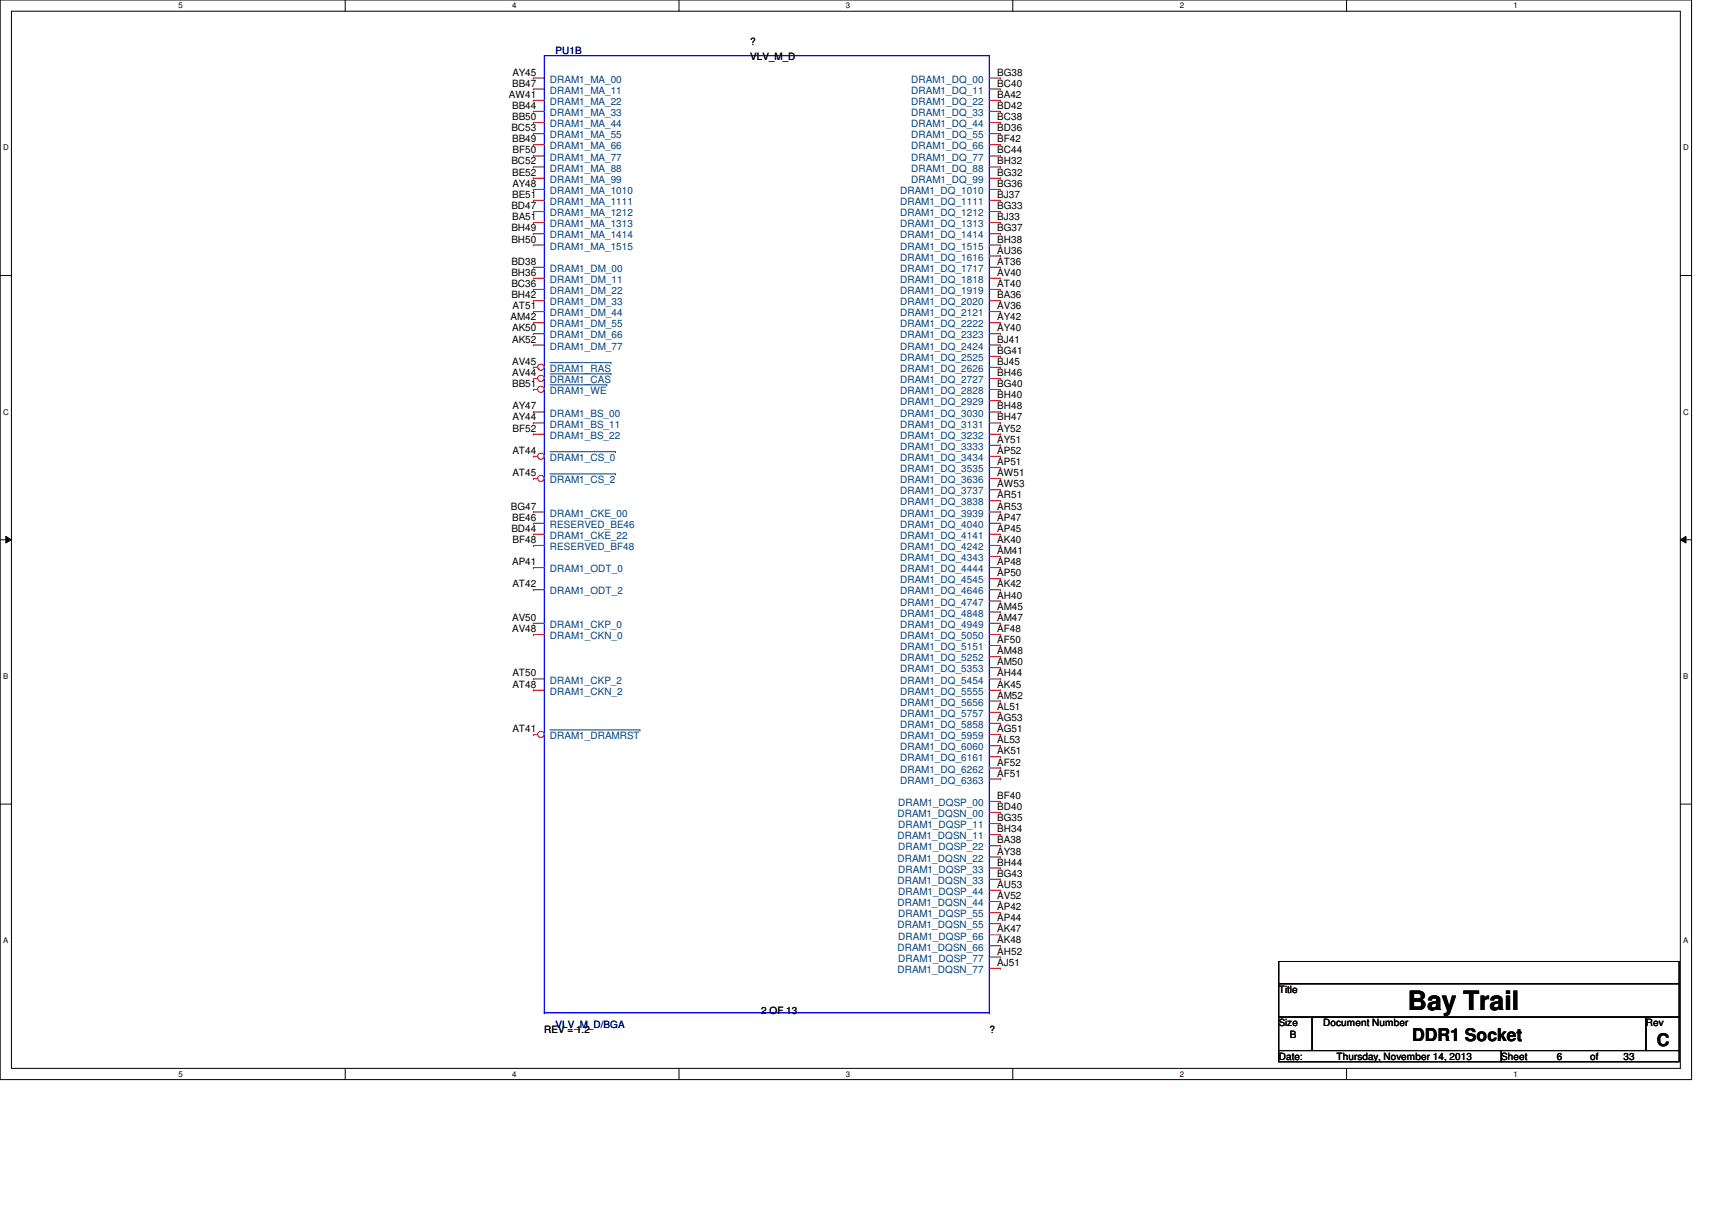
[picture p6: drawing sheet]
<svg xmlns="http://www.w3.org/2000/svg" width="297mm" height="210mm" viewBox="0 0 297 210" stroke-linecap="round" stroke-linejoin="round" font-family="sans-serif">
<defs><g id="words">
<text font-size="4.6" x="244.3" y="175.1">Bay Trail</text>
<g font-size="3">
<text x="245" y="180.6">DDR1 Socket</text>
<text x="287.5" y="181.4">C</text>
</g>
<g font-size="1.7" fill="#000080">
<text x="96.4" y="9.4">PU1B</text>
<text x="96.4" y="178.3">VLV_M_D/BGA</text>
</g>
<g font-size="1.7">
<text x="130.2" y="10.3">VLV_M_D</text>
<text x="130.2" y="7.8">?</text>
<text x="88.3" y="17">AW41</text>
<text x="88.9" y="15">BB47</text>
<text x="88.9" y="13.1">AY45</text>
<text x="173" y="17">BA42</text>
<text x="173" y="15">BC40</text>
<text x="173" y="13.1">BG38</text>
<text x="88.7" y="22.8">BC53</text>
<text x="88.9" y="20.8">BB50</text>
<text x="88.9" y="18.9">BB44</text>
<text x="173" y="22.8">BD36</text>
<text x="173" y="20.8">BC38</text>
<text x="173" y="18.9">BD42</text>
<text x="88.7" y="28.5">BC52</text>
<text x="88.9" y="24.7">BB49</text>
<text x="88.9" y="26.6">BF50</text>
<text x="173" y="28.5">BH32</text>
<text x="173" y="26.6">BC44</text>
<text x="173" y="24.7">BF42</text>
<text x="88.9" y="34.3">BE51</text>
<text x="88.9" y="30.5">BE52</text>
<text x="88.9" y="32.4">AY48</text>
<text x="173" y="34.3">BJ37</text>
<text x="173" y="32.4">BG36</text>
<text x="173" y="30.5">BG32</text>
<text x="88.7" y="40.1">BH49</text>
<text x="88.7" y="36.3">BD47</text>
<text x="88.9" y="38.2">BA51</text>
<text x="173" y="40.1">BG37</text>
<text x="173" y="38.2">BJ33</text>
<text x="173" y="36.3">BG33</text>
<text x="88.7" y="47.8">BH36</text>
<text x="88.7" y="45.9">BD38</text>
<text x="88.7" y="42.1">BH50</text>
<text x="173" y="47.8">AV40</text>
<text x="173" y="45.9">AT36</text>
<text x="173" y="44">AU36</text>
<text x="173" y="42.1">BH38</text>
<text x="88.7" y="51.7">BH42</text>
<text x="88.7" y="49.8">BC36</text>
<text x="88.9" y="53.6">AT51</text>
<text x="173" y="53.6">AV36</text>
<text x="173" y="51.7">BA36</text>
<text x="173" y="49.8">AT40</text>
<text x="88.6" y="55.6">AM42</text>
<text x="88.9" y="59.4">AK52</text>
<text x="88.9" y="57.5">AK50</text>
<text x="173" y="59.4">BJ41</text>
<text x="173" y="57.5">AY40</text>
<text x="173" y="55.6">AY42</text>
<text x="88.9" y="65.2">AV44</text>
<text x="88.9" y="63.3">AV45</text>
<text x="173" y="65.2">BH46</text>
<text x="173" y="63.3">BJ45</text>
<text x="173" y="61.4">BG41</text>
<text x="88.9" y="67.1">BB51</text>
<text x="88.9" y="71">AY47</text>
<text x="173" y="71">BH48</text>
<text x="173" y="69.1">BH40</text>
<text x="173" y="67.1">BG40</text>
<text x="88.9" y="72.9">AY44</text>
<text x="88.9" y="74.9">BF52</text>
<text x="173" y="76.8">AY51</text>
<text x="173" y="74.9">AY52</text>
<text x="173" y="72.9">BH47</text>
<text x="88.9" y="82.6">AT45</text>
<text x="88.9" y="78.7">AT44</text>
<text x="173" y="82.6">AW51</text>
<text x="173" y="80.7">AP51</text>
<text x="173" y="78.7">AP52</text>
<text x="88.6" y="88.4">BG47</text>
<text x="173" y="88.4">AR53</text>
<text x="173" y="86.4">AR51</text>
<text x="173" y="84.5">AW53</text>
<text x="88.7" y="92.2">BD44</text>
<text x="88.9" y="90.3">BE46</text>
<text x="88.9" y="94.2">BF48</text>
<text x="173" y="94.2">AK40</text>
<text x="173" y="92.2">AP45</text>
<text x="173" y="90.3">AP47</text>
<text x="88.9" y="98">AP41</text>
<text x="88.9" y="101.9">AT42</text>
<text x="173" y="101.9">AK42</text>
<text x="173" y="100">AP50</text>
<text x="173" y="98">AP48</text>
<text x="173" y="96.1">AM41</text>
<text x="88.9" y="107.7">AV50</text>
<text x="173" y="107.7">AM47</text>
<text x="173" y="105.7">AM45</text>
<text x="173" y="103.8">AH40</text>
<text x="88.9" y="109.6">AV48</text>
<text x="173" y="113.5">AM48</text>
<text x="173" y="111.5">AF50</text>
<text x="173" y="109.6">AF48</text>
<text x="88.9" y="119.3">AT48</text>
<text x="88.9" y="117.3">AT50</text>
<text x="173" y="119.3">AK45</text>
<text x="173" y="117.3">AH44</text>
<text x="173" y="115.4">AM50</text>
<text x="173" y="125.1">AG53</text>
<text x="173" y="123.1">AL51</text>
<text x="173" y="121.2">AM52</text>
<text x="88.9" y="127">AT41</text>
<text x="173" y="130.9">AK51</text>
<text x="173" y="128.9">AL53</text>
<text x="173" y="127">AG51</text>
<text x="173" y="134.7">AF51</text>
<text x="173" y="132.8">AF52</text>
<text x="173" y="142.5">BG35</text>
<text x="173" y="140.5">BD40</text>
<text x="173" y="138.6">BF40</text>
<text x="173" y="148.3">AY38</text>
<text x="173" y="146.3">BA38</text>
<text x="173" y="144.4">BH34</text>
<text x="173" y="156">AV52</text>
<text x="173" y="154">AU53</text>
<text x="173" y="152.1">BG43</text>
<text x="173" y="150.2">BH44</text>
<text x="173" y="161.8">AK47</text>
<text x="173" y="159.8">AP44</text>
<text x="173" y="157.9">AP42</text>
<text x="173" y="167.6">AJ51</text>
<text x="173" y="165.6">AH52</text>
<text x="173" y="163.7">AK48</text>
<text x="221.9" y="172.3">Title</text>
<text x="94.4" y="179.2">REV = 1.2</text>
<text x="132.1" y="175.9">2 OF 13</text>
<text x="171.7" y="179.2">?</text>
<text x="221.9" y="178.1">Size</text>
<text x="229.6" y="178.1">Document Number</text>
<text x="285.6" y="178.1">Rev</text>
<text x="221.9" y="183.9">Date:</text>
<text x="223.8" y="180">B</text>
<text x="231.9" y="183.9">Thursday, November 14, 2013</text>
<text x="260.5" y="183.9">Sheet</text>
<text x="270.1" y="183.9">6</text>
<text x="275.9" y="183.9">of</text>
<text x="281.7" y="183.9">33</text>
</g>
<g font-size="1.7" fill="#004080">
<text x="95.4" y="16.3">DRAM1_MA_11</text>
<text x="95.4" y="14.4">DRAM1_MA_00</text>
<text x="158.1" y="16.3">DRAM1_DQ_11</text>
<text x="158.1" y="14.4">DRAM1_DQ_00</text>
<text x="95.4" y="22.1">DRAM1_MA_44</text>
<text x="95.4" y="20.1">DRAM1_MA_33</text>
<text x="95.4" y="18.2">DRAM1_MA_22</text>
<text x="158.1" y="22.1">DRAM1_DQ_44</text>
<text x="158.1" y="20.1">DRAM1_DQ_33</text>
<text x="158.1" y="18.2">DRAM1_DQ_22</text>
<text x="95.4" y="29.8">DRAM1_MA_88</text>
<text x="95.4" y="27.9">DRAM1_MA_77</text>
<text x="95.4" y="25.9">DRAM1_MA_66</text>
<text x="95.4" y="24">DRAM1_MA_55</text>
<text x="158.1" y="29.8">DRAM1_DQ_88</text>
<text x="158.1" y="27.9">DRAM1_DQ_77</text>
<text x="158.1" y="25.9">DRAM1_DQ_66</text>
<text x="158.1" y="24">DRAM1_DQ_55</text>
<text x="95.4" y="35.6">DRAM1_MA_1111</text>
<text x="95.4" y="33.7">DRAM1_MA_1010</text>
<text x="95.4" y="31.7">DRAM1_MA_99</text>
<text x="156.2" y="35.6">DRAM1_DQ_1111</text>
<text x="156.2" y="33.7">DRAM1_DQ_1010</text>
<text x="158.1" y="31.7">DRAM1_DQ_99</text>
<text x="95.4" y="41.4">DRAM1_MA_1414</text>
<text x="95.4" y="39.4">DRAM1_MA_1313</text>
<text x="95.4" y="37.5">DRAM1_MA_1212</text>
<text x="156.2" y="41.4">DRAM1_DQ_1414</text>
<text x="156.2" y="39.4">DRAM1_DQ_1313</text>
<text x="156.2" y="37.5">DRAM1_DQ_1212</text>
<text x="95.4" y="47.2">DRAM1_DM_00</text>
<text x="95.4" y="43.3">DRAM1_MA_1515</text>
<text x="156.2" y="47.2">DRAM1_DQ_1717</text>
<text x="156.2" y="45.2">DRAM1_DQ_1616</text>
<text x="156.2" y="43.3">DRAM1_DQ_1515</text>
<text x="95.4" y="53">DRAM1_DM_33</text>
<text x="95.4" y="51">DRAM1_DM_22</text>
<text x="95.4" y="49.1">DRAM1_DM_11</text>
<text x="156.2" y="53">DRAM1_DQ_2020</text>
<text x="156.2" y="51">DRAM1_DQ_1919</text>
<text x="156.2" y="49.1">DRAM1_DQ_1818</text>
<text x="95.4" y="58.7">DRAM1_DM_66</text>
<text x="95.4" y="56.8">DRAM1_DM_55</text>
<text x="95.4" y="54.9">DRAM1_DM_44</text>
<text x="156.2" y="58.7">DRAM1_DQ_2323</text>
<text x="156.2" y="56.8">DRAM1_DQ_2222</text>
<text x="156.2" y="54.9">DRAM1_DQ_2121</text>
<text x="95.4" y="64.5">DRAM1_RAS</text>
<text x="95.4" y="60.7">DRAM1_DM_77</text>
<text x="156.2" y="64.5">DRAM1_DQ_2626</text>
<text x="156.2" y="62.6">DRAM1_DQ_2525</text>
<text x="156.2" y="60.7">DRAM1_DQ_2424</text>
<text x="95.4" y="68.4">DRAM1_WE</text>
<text x="95.4" y="66.5">DRAM1_CAS</text>
<text x="156.2" y="70.3">DRAM1_DQ_2929</text>
<text x="156.2" y="68.4">DRAM1_DQ_2828</text>
<text x="156.2" y="66.5">DRAM1_DQ_2727</text>
<text x="95.4" y="76.1">DRAM1_BS_22</text>
<text x="95.4" y="74.2">DRAM1_BS_11</text>
<text x="95.4" y="72.3">DRAM1_BS_00</text>
<text x="156.2" y="76.1">DRAM1_DQ_3232</text>
<text x="156.2" y="74.2">DRAM1_DQ_3131</text>
<text x="156.2" y="72.3">DRAM1_DQ_3030</text>
<text x="95.4" y="83.8">DRAM1_CS_2</text>
<text x="95.4" y="80">DRAM1_CS_0</text>
<text x="156.2" y="83.8">DRAM1_DQ_3636</text>
<text x="156.2" y="81.9">DRAM1_DQ_3535</text>
<text x="156.2" y="80">DRAM1_DQ_3434</text>
<text x="156.2" y="78">DRAM1_DQ_3333</text>
<text x="95.4" y="89.6">DRAM1_CKE_00</text>
<text x="156.2" y="89.6">DRAM1_DQ_3939</text>
<text x="156.2" y="87.7">DRAM1_DQ_3838</text>
<text x="156.2" y="85.8">DRAM1_DQ_3737</text>
<text x="95.4" y="93.5">DRAM1_CKE_22</text>
<text x="95.4" y="95.4">RESERVED_BF48</text>
<text x="95.4" y="91.6">RESERVED_BE46</text>
<text x="156.2" y="95.4">DRAM1_DQ_4242</text>
<text x="156.2" y="93.5">DRAM1_DQ_4141</text>
<text x="156.2" y="91.6">DRAM1_DQ_4040</text>
<text x="95.4" y="99.3">DRAM1_ODT_0</text>
<text x="156.2" y="101.2">DRAM1_DQ_4545</text>
<text x="156.2" y="99.3">DRAM1_DQ_4444</text>
<text x="156.2" y="97.3">DRAM1_DQ_4343</text>
<text x="95.4" y="103.1">DRAM1_ODT_2</text>
<text x="156.2" y="107">DRAM1_DQ_4848</text>
<text x="156.2" y="105.1">DRAM1_DQ_4747</text>
<text x="156.2" y="103.1">DRAM1_DQ_4646</text>
<text x="95.4" y="110.9">DRAM1_CKN_0</text>
<text x="95.4" y="108.9">DRAM1_CKP_0</text>
<text x="156.2" y="112.8">DRAM1_DQ_5151</text>
<text x="156.2" y="110.9">DRAM1_DQ_5050</text>
<text x="156.2" y="108.9">DRAM1_DQ_4949</text>
<text x="95.4" y="118.6">DRAM1_CKP_2</text>
<text x="156.2" y="118.6">DRAM1_DQ_5454</text>
<text x="156.2" y="116.6">DRAM1_DQ_5353</text>
<text x="156.2" y="114.7">DRAM1_DQ_5252</text>
<text x="95.4" y="120.5">DRAM1_CKN_2</text>
<text x="156.2" y="124.4">DRAM1_DQ_5757</text>
<text x="156.2" y="122.4">DRAM1_DQ_5656</text>
<text x="156.2" y="120.5">DRAM1_DQ_5555</text>
<text x="95.4" y="128.2">DRAM1_DRAMRST</text>
<text x="156.2" y="130.2">DRAM1_DQ_6060</text>
<text x="156.2" y="128.2">DRAM1_DQ_5959</text>
<text x="156.2" y="126.3">DRAM1_DQ_5858</text>
<text x="156.2" y="135.9">DRAM1_DQ_6363</text>
<text x="156.2" y="134">DRAM1_DQ_6262</text>
<text x="156.2" y="132.1">DRAM1_DQ_6161</text>
<text x="155.7" y="141.7">DRAM1_DQSN_00</text>
<text x="155.8" y="143.7">DRAM1_DQSP_11</text>
<text x="155.8" y="139.8">DRAM1_DQSP_00</text>
<text x="155.7" y="149.5">DRAM1_DQSN_22</text>
<text x="155.7" y="145.6">DRAM1_DQSN_11</text>
<text x="155.8" y="147.5">DRAM1_DQSP_22</text>
<text x="155.7" y="153.3">DRAM1_DQSN_33</text>
<text x="155.8" y="155.2">DRAM1_DQSP_44</text>
<text x="155.8" y="151.4">DRAM1_DQSP_33</text>
<text x="155.7" y="161">DRAM1_DQSN_55</text>
<text x="155.7" y="157.2">DRAM1_DQSN_44</text>
<text x="155.8" y="159.1">DRAM1_DQSP_55</text>
<text x="155.7" y="164.9">DRAM1_DQSN_66</text>
<text x="155.8" y="166.8">DRAM1_DQSP_77</text>
<text x="155.8" y="163">DRAM1_DQSP_66</text>
<text x="155.7" y="168.8">DRAM1_DQSN_77</text>
</g>
<g font-size="1.4">
<text x="30.9" y="1.4">5</text>
<text x="88.9" y="1.4">4</text>
<text x="146.8" y="1.4">3</text>
<text x="204.7" y="1.4">2</text>
<text x="262.6" y="1.4">1</text>
<text x=".5" y="26.1">D</text>
<text x="292.1" y="26.1">D</text>
<text x=".5" y="71.9">C</text>
<text x="292.1" y="71.9">C</text>
<text x=".5" y="117.8">B</text>
<text x="292.1" y="117.8">B</text>
<text x=".5" y="163.6">A</text>
<text x="292.1" y="163.6">A</text>
<text x="30.9" y="186.8">5</text>
<text x="88.9" y="186.8">4</text>
<text x="146.8" y="186.8">3</text>
<text x="204.7" y="186.8">2</text>
<text x="262.6" y="186.8">1</text>
</g>
</g></defs>
<path d="M0 0h293.5v187.3h-293.5zM2 1.9h289.5v183.4h-289.5z" fill="none" stroke="#000" stroke-width=".17"/>
<g fill="#fff">
<path d="M30.9 .2h.8v1.5h-.8z"/>
<path d="M30.9 185.5h.8v1.6h-.8z"/>
</g>
<path d="M59.9 0v1.9M59.9 185.3v2" fill="none" stroke="#000" stroke-width=".17"/>
<g fill="#fff">
<path d="M88.9 .2h.7v1.5h-.7z"/>
<path d="M88.9 185.5h.7v1.6h-.7z"/>
</g>
<path d="M117.8 0v1.9M117.8 185.3v2" fill="none" stroke="#000" stroke-width=".17"/>
<g fill="#fff">
<path d="M146.8 .2h.7v1.5h-.7z"/>
<path d="M146.8 185.5h.7v1.6h-.7z"/>
</g>
<path d="M175.7 0v1.9M175.7 185.3v2" fill="none" stroke="#000" stroke-width=".17"/>
<g fill="#fff">
<path d="M204.7 .2h.7v1.5h-.7z"/>
<path d="M204.7 185.5h.7v1.6h-.7z"/>
</g>
<path d="M233.6 0v1.9M233.6 185.3v2" fill="none" stroke="#000" stroke-width=".17"/>
<g fill="#fff">
<path d="M262.6 .2h.8v1.5h-.8z"/>
<path d="M262.6 185.5h.8v1.6h-.8z"/>
<path d="M.5 24.8h1v1.6h-1z"/>
<path d="M292.1 24.8h.9v1.6h-.9z"/>
<path d="M.5 70.7h1v1.5h-1z"/>
<path d="M292.1 70.7h.9v1.5h-.9z"/>
</g>
<path d="M0 47.8h2M291.5 47.8h2" fill="none" stroke="#000" stroke-width=".17"/>
<g fill="#fff">
<path d="M.5 116.5h.9v1.6h-.9z"/>
<path d="M292.1 116.5h.8v1.6h-.8z"/>
</g>
<path d="M0 93.6h2M1 93l1 .6-1 .6zM291.5 93.6l1-.6v1.2zM291.5 93.6h2" fill="none" stroke="#000" stroke-width=".17"/>
<path d="M1 93l1 .6-1 .6zM291.5 93.6l1-.6v1.2z" fill="#000"/>
<g fill="#fff">
<path d="M.5 162.4h.9v1.5h-.9z"/>
<path d="M292.1 162.4h.8v1.5h-.8z"/>
</g>
<path d="M0 139.5h2M291.5 139.5h2M221.9 166.8h69.4v3.8h-69.4zM221.9 170.6h69.4v5.8h-69.4zM221.9 176.4h5.8v5.8h-5.8zM227.7 176.4h57.9v5.8h-57.9zM285.6 176.4h5.7v5.8h-5.7zM221.9 182.2h38.6v2h-38.6zM260.5 182.2h30.8v2h-30.8z" fill="none" stroke="#000" stroke-width=".17"/>
<path d="M171.7 9.7h.1M171.7 9.7v166M171.7 9.7h-77.3v166M94.4 175.7h.1M94.4 175.7h77.3M171.7 175.7h.1" fill="none" stroke="#00f" stroke-width=".17"/>
<path d="M92.5 98.5h.1M92.5 98.5h1.9M92.5 110.1h.1M92.5 108.1h.1M92.5 110.1h1.9M92.5 108.1h1.9" fill="none" stroke="#f00" stroke-width=".17"/>
<circle cx="93.9" cy="127.4" r=".55" fill="#fff"/>
<g fill="none" stroke="#f00" stroke-width=".17">
<path d="M171.7 19.3h1.9M171.7 17.4h1.9M171.7 15.5h1.9M171.7 13.5h1.9M173.6 19.3h.1M173.6 17.4h.1M173.6 15.5h.1M173.6 13.5h.1M171.7 38.6h1.9M171.7 36.7h1.9M171.7 34.8h1.9M171.7 32.9h1.9"/>
<path d="M171.7 30.9h1.9M171.7 29h1.9M171.7 27.1h1.9M171.7 25.1h1.9M171.7 23.2h1.9M171.7 21.3h1.9M173.6 38.6h.1M173.6 36.7h.1M173.6 34.8h.1M173.6 32.9h.1M173.6 30.9h.1M173.6 29h.1"/>
<path d="M173.6 27.1h.1M173.6 25.1h.1M173.6 23.2h.1M173.6 21.3h.1M171.7 59.9h1.9M171.7 57.9h1.9M171.7 56h1.9M171.7 54.1h1.9M171.7 52.2h1.9M171.7 50.2h1.9M171.7 48.3h1.9M171.7 46.4h1.9"/>
<path d="M171.7 44.4h1.9M171.7 42.5h1.9M171.7 40.6h1.9M173.6 59.9h.1M173.6 57.9h.1M173.6 56h.1M173.6 54.1h.1M173.6 52.2h.1M173.6 50.2h.1M173.6 48.3h.1M173.6 46.4h.1M173.6 44.4h.1"/>
<path d="M173.6 42.5h.1M173.6 40.6h.1M171.7 79.2h1.9M171.7 77.2h1.9M171.7 75.3h1.9M171.7 73.4h1.9M171.7 71.5h1.9M171.7 69.5h1.9M171.7 67.6h1.9M171.7 65.7h1.9M171.7 63.7h1.9M171.7 61.8h1.9"/>
<path d="M173.6 79.2h.1M173.6 77.2h.1M173.6 75.3h.1M173.6 73.4h.1M173.6 71.5h.1M173.6 69.5h.1M173.6 67.6h.1M173.6 65.7h.1M173.6 63.7h.1M173.6 61.8h.1M92.5 92.7h.1M92.5 88.8h.1"/>
<path d="M92.5 92.7h1.9M92.5 88.8h1.9M171.7 98.5h1.9M171.7 96.5h1.9M171.7 94.6h1.9M171.7 92.7h1.9M171.7 90.8h1.9M171.7 88.8h1.9M171.7 86.9h1.9M171.7 85h1.9M171.7 83h1.9M171.7 81.1h1.9"/>
<path d="M173.6 98.5h.1M173.6 96.5h.1M173.6 94.6h.1M173.6 92.7h.1M173.6 90.8h.1M173.6 88.8h.1M173.6 86.9h.1M173.6 85h.1M173.6 83h.1M173.6 81.1h.1M92.5 119.7h.1M92.5 117.8h.1"/>
<path d="M92.5 102.3h.1M92.5 119.7h1.9M92.5 117.8h1.9M92.5 102.3h1.9M171.7 119.7h1.9M171.7 117.8h1.9M171.7 115.8h1.9M171.7 113.9h1.9M171.7 112h1.9M171.7 110.1h1.9M171.7 108.1h1.9M171.7 106.2h1.9"/>
<path d="M171.7 104.3h1.9M171.7 102.3h1.9M171.7 100.4h1.9M173.6 119.7h.1M173.6 117.8h.1M173.6 115.8h.1M173.6 113.9h.1M173.6 112h.1M173.6 110.1h.1M173.6 108.1h.1M173.6 106.2h.1M173.6 104.3h.1"/>
<path d="M173.6 102.3h.1M173.6 100.4h.1M92.5 127.4h.1M92.5 127.4h.8M171.7 127.4h1.9M171.7 139h1.9M171.7 135.1h1.9M171.7 133.2h1.9M171.7 131.3h1.9M171.7 129.4h1.9M171.7 125.5h1.9M171.7 123.6h1.9"/>
<path d="M171.7 121.6h1.9M173.6 139h.1M173.6 135.1h.1M173.6 133.2h.1M173.6 131.3h.1M173.6 129.4h.1M173.6 127.4h.1M173.6 125.5h.1M173.6 123.6h.1M173.6 121.6h.1M171.7 158.3h1.9M171.7 156.4h1.9"/>
<path d="M171.7 154.4h1.9M171.7 152.5h1.9M171.7 150.6h1.9M171.7 148.7h1.9M171.7 146.7h1.9M171.7 144.8h1.9M171.7 142.9h1.9M171.7 140.9h1.9M173.6 158.3h.1M173.6 156.4h.1M173.6 154.4h.1M173.6 152.5h.1"/>
<path d="M173.6 150.6h.1M173.6 148.7h.1M173.6 146.7h.1M173.6 144.8h.1M173.6 142.9h.1M173.6 140.9h.1M171.7 168h1.9M171.7 166h1.9M171.7 164.1h1.9M171.7 162.2h1.9M171.7 160.2h1.9M173.6 168h.1"/>
<path d="M173.6 166h.1M173.6 164.1h.1M173.6 162.2h.1M173.6 160.2h.1"/>
<circle cx="93.9" cy="127.4" r=".55"/>
</g>
<path d="M95.4 126.6h15.6M111 126.6h.1" fill="none" stroke="#004080" stroke-width=".17"/>
<circle cx="93.9" cy="83" r=".55" fill="#fff"/>
<g fill="none" stroke="#f00" stroke-width=".17">
<path d="M92.5 83h.1M92.5 83h.8"/>
<circle cx="93.9" cy="83" r=".55"/>
</g>
<path d="M95.4 82.2h11.4M106.8 82.2h.1" fill="none" stroke="#004080" stroke-width=".17"/>
<circle cx="93.9" cy="79.1" r=".55" fill="#fff"/>
<g fill="none" stroke="#f00" stroke-width=".17">
<path d="M92.5 79.2h.1M92.5 75.3h.1M92.5 73.4h.1M92.5 71.5h.1M92.5 79.2h.8M92.5 75.3h1.9M92.5 73.4h1.9M92.5 71.5h1.9"/>
<circle cx="93.9" cy="79.1" r=".55"/>
</g>
<path d="M95.4 78.4h11.4M106.8 78.4h.1" fill="none" stroke="#004080" stroke-width=".17"/>
<circle cx="93.9" cy="67.5" r=".55" fill="#fff"/>
<g fill="none" stroke="#f00" stroke-width=".17">
<path d="M92.5 67.6h.1M92.5 67.6h.8"/>
<circle cx="93.9" cy="67.5" r=".55"/>
</g>
<path d="M95.4 66.8h9.9M105.3 66.8h.1" fill="none" stroke="#004080" stroke-width=".17"/>
<circle cx="93.9" cy="65.6" r=".55" fill="#fff"/>
<g fill="none" stroke="#f00" stroke-width=".17">
<path d="M92.5 65.7h.1M92.5 65.7h.8"/>
<circle cx="93.9" cy="65.6" r=".55"/>
</g>
<path d="M95.4 64.9h10.6M106 64.9h.1" fill="none" stroke="#004080" stroke-width=".17"/>
<circle cx="93.9" cy="63.7" r=".55" fill="#fff"/>
<g fill="none" stroke="#f00" stroke-width=".17">
<path d="M92.5 19.3h.1M92.5 17.4h.1M92.5 15.5h.1M92.5 13.5h.1M92.5 19.3h1.9M92.5 17.4h1.9M92.5 15.5h1.9M92.5 13.5h1.9M92.5 38.6h.1M92.5 36.7h.1M92.5 34.8h.1M92.5 32.9h.1"/>
<path d="M92.5 30.9h.1M92.5 29h.1M92.5 27.1h.1M92.5 25.1h.1M92.5 23.2h.1M92.5 21.3h.1M92.5 38.6h1.9M92.5 36.7h1.9M92.5 34.8h1.9M92.5 32.9h1.9M92.5 30.9h1.9M92.5 29h1.9"/>
<path d="M92.5 27.1h1.9M92.5 25.1h1.9M92.5 23.2h1.9M92.5 21.3h1.9M92.5 59.9h.1M92.5 57.9h.1M92.5 56h.1M92.5 54.1h.1M92.5 52.2h.1M92.5 50.2h.1M92.5 48.3h.1M92.5 46.4h.1"/>
<path d="M92.5 42.5h.1M92.5 40.6h.1M92.5 59.9h1.9M92.5 57.9h1.9M92.5 56h1.9M92.5 54.1h1.9M92.5 52.2h1.9M92.5 50.2h1.9M92.5 48.3h1.9M92.5 46.4h1.9M92.5 42.5h1.9M92.5 40.6h1.9"/>
<path d="M92.5 63.7h.1M92.5 63.7h.8M92.5 94.6h.1M92.5 90.8h.1M92.5 94.6h1.9M92.5 90.8h1.9"/>
<circle cx="93.9" cy="63.7" r=".55"/>
</g>
<path d="M95.4 62.9h10.6M106 62.9h.1" fill="none" stroke="#004080" stroke-width=".17"/>
<use href="#words"/>
</svg>
